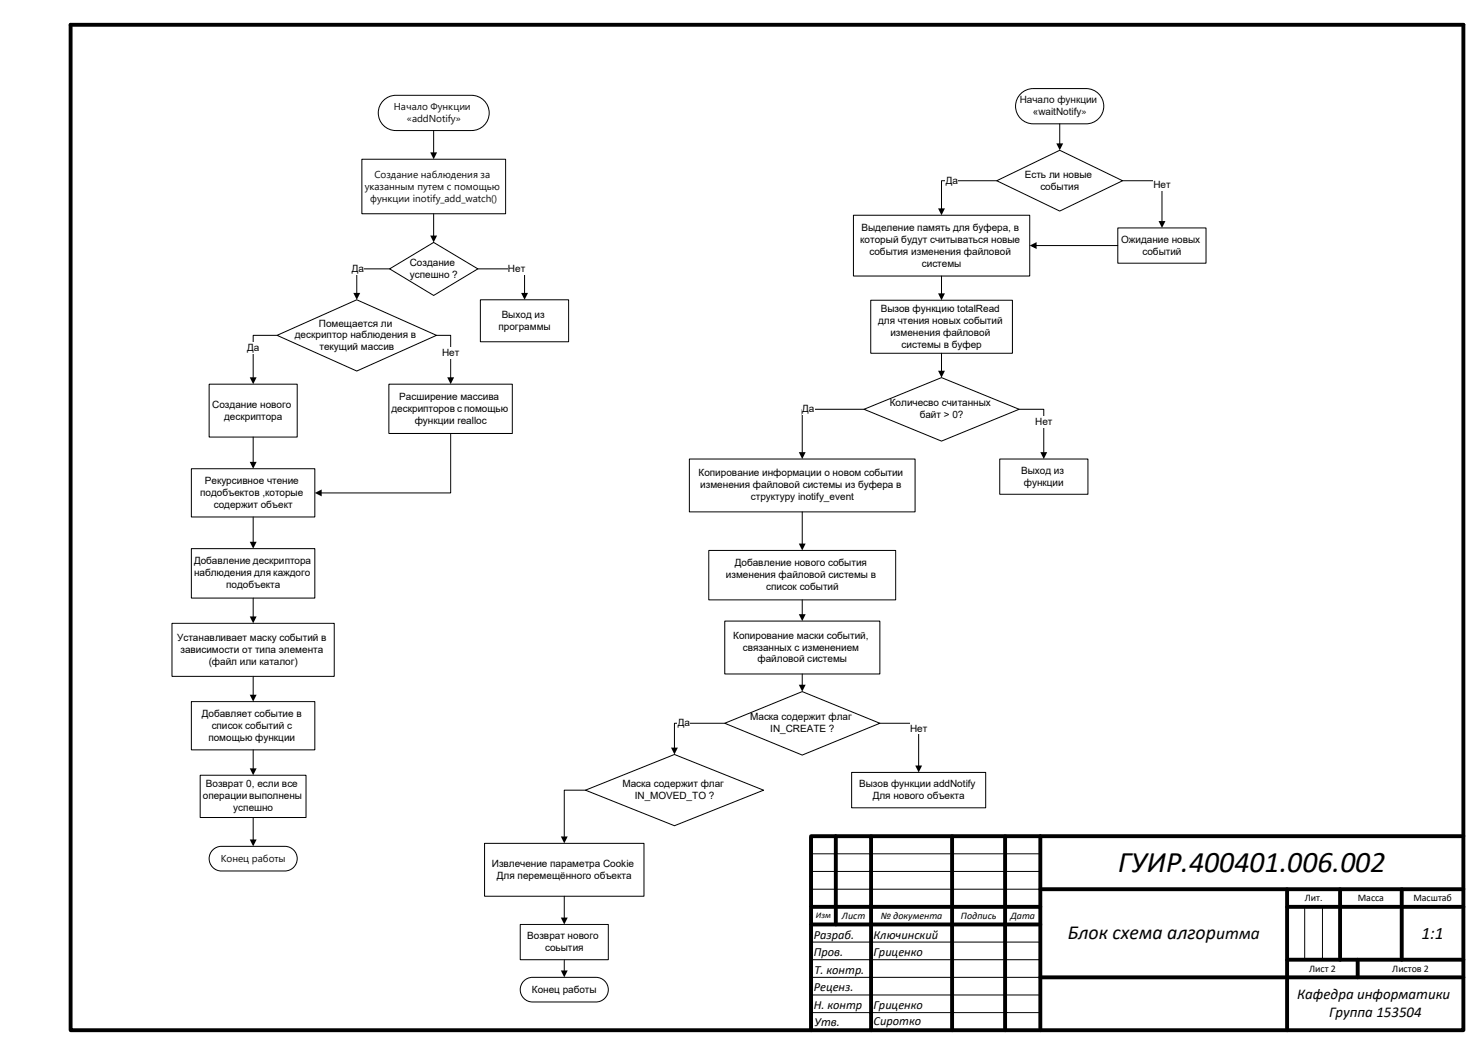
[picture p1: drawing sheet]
<svg xmlns="http://www.w3.org/2000/svg" width="420mm" height="297mm" viewBox="0 0 420 297" stroke-linecap="round" stroke-linejoin="round" font-family="sans-serif">
<defs><g id="words">
<text font-size="8.5" x="317.1" y="247.1">ГУИР.400401.006.002</text>
<text font-size="5.6" x="302.8" y="266.2">Блок схема алгор</text>
<g font-size="5">
<text x="344.9" y="266.2">итма</text>
<text x="403.1" y="266">1:1</text>
</g>
<g font-size="4.2">
<text x="367.8" y="283.3">Кафедра информатики</text>
<text x="376.9" y="288.3">Группа 153504</text>
</g>
<g font-size="3.5">
<text x="230.8" y="266.1">Разраб.</text>
<text x="247.7" y="266.1">Ключинский</text>
<text x="230.8" y="271.1">Пров.</text>
<text x="247.7" y="271.1">Гриценко</text>
<text x="230.8" y="281">Реценз.</text>
<text x="231" y="276.1">Т. контр.</text>
<text x="230.8" y="286.1">Н. контр</text>
<text x="247.7" y="286.1">Гриценко</text>
<text x="231" y="290.7">Утв.</text>
<text x="247.7" y="290.4">Сиротко</text>
</g>
<g font-size="2.8" fill="#0c0c0c">
<text x="289.2" y="29.3">Начало функции</text>
<text x="111.7" y="31.2">Начало Функции</text>
<text x="115.4" y="34.6">«addNotify»</text>
<text x="292.9" y="32.6">«waitNotify»</text>
<text x="103.5" y="53.7">указанным путем с помощью</text>
<text x="106.2" y="50.3">Создание наблюдения за</text>
<text x="105" y="57.1">функции inotify_add_watch()</text>
<text x="62.6" y="244.2">Конец работы</text>
</g>
<g font-size="2.8">
<text x="268.2" y="52.1">Да</text>
<text x="290.6" y="50.4">Есть ли новые</text>
<text x="295" y="53.8">события</text>
<text x="327.1" y="53.2">Нет</text>
<text x="244.3" y="65.4">Выделение память для буфера, в</text>
<text x="244" y="68.8">который будут считываться новые</text>
<text x="317.9" y="68.8">Ожидание новых</text>
<text x="99.7" y="77.1">Да</text>
<text x="116.2" y="75.4">Создание</text>
<text x="144.1" y="77.1">Нет</text>
<text x="246.6" y="72.2">события изменения файловой</text>
<text x="261.4" y="75.6">системы</text>
<text x="324" y="72.2">событий</text>
<text x="116.2" y="78.8">успешно ?</text>
<text x="249.8" y="88.4">Вызов функцию totalRead</text>
<text x="83.6" y="95.9">дескриптор наблюдения в</text>
<text x="90.4" y="92.5">Помещается ли</text>
<text x="141.4" y="93.5">программы</text>
<text x="142.3" y="90.1">Выход из</text>
<text x="249" y="91.8">для чтения новых событий</text>
<text x="252.5" y="95.2">изменения файловой</text>
<text x="70.1" y="99.4">Да</text>
<text x="90.6" y="99.3">текущий массив</text>
<text x="125.3" y="100.8">Нет</text>
<text x="255.7" y="98.6">системы в буфер</text>
<text x="113.2" y="113.3">Расширение массива</text>
<text x="60.2" y="115.5">Создание нового</text>
<text x="63.5" y="118.9">дескриптора</text>
<text x="111" y="116.7">дескрипторов с помощью</text>
<text x="227.5" y="116.9">Да</text>
<text x="252.4" y="115.2">Количесво считанных</text>
<text x="260.8" y="118.6">байт &gt; 0?</text>
<text x="117.6" y="120.1">функции realloc</text>
<text x="293.6" y="120.4">Нет</text>
<text x="58.1" y="137.2">Рекурсивное чтение</text>
<text x="198.1" y="135">Копирование информации о новом событии</text>
<text x="289.6" y="134.2">Выход из</text>
<text x="290.4" y="137.6">функции</text>
<text x="56.8" y="140.5">подобъектов ,которые</text>
<text x="60.6" y="143.9">содержит объект</text>
<text x="198.6" y="138.4">изменения файловой системы из буфера в</text>
<text x="212.9" y="141.8">структуру inotify_event</text>
<text x="55" y="160">Добавление дескриптора</text>
<text x="208.4" y="160.5">Добавление нового события</text>
<text x="55" y="163.4">наблюдения для каждого</text>
<text x="64.1" y="166.7">подобъекта</text>
<text x="205.9" y="163.9">изменения файловой системы в</text>
<text x="217.3" y="167.3">список событий</text>
<text x="50.2" y="181.7">Устанавливает маску событий в</text>
<text x="51.2" y="185">зависимости от типа элемента</text>
<text x="207.9" y="181">Копирование маски событий,</text>
<text x="210.7" y="184.4">связанных с изменением</text>
<text x="59.2" y="188.4">(файл или каталог)</text>
<text x="214.8" y="187.7">файловой системы</text>
<text x="57.2" y="203.2">Добавляет событие в</text>
<text x="59.1" y="209.9">помощью функции</text>
<text x="60" y="206.5">список событий с</text>
<text x="192.2" y="205.9">Да</text>
<text x="212.7" y="204.2">Маска содержит флаг</text>
<text x="218.4" y="207.6">IN_CREATE ?</text>
<text x="258.1" y="207.3">Нет</text>
<text x="57.5" y="226.6">операции выполнены</text>
<text x="58.4" y="223.2">Возврат 0, если все</text>
<text x="176.5" y="223.1">Маска содержит флаг</text>
<text x="180" y="226.5">IN_MOVED_TO ?</text>
<text x="243.6" y="223.1">Вызов функции addNotify</text>
<text x="247.5" y="226.5">Для нового объекта</text>
<text x="66.2" y="230">успешно</text>
<text x="139.5" y="245.7">Извлечение параметра Cookie</text>
<text x="140.9" y="249">Для перемещённого объекта</text>
<text x="370" y="255.4">Лит.</text>
<text x="385" y="255.4">Масса</text>
<text x="400.8" y="255.4">Масштаб</text>
<text x="238.8" y="260.3">Лист</text>
<text x="249.8" y="260.3">№ документа</text>
<text x="272.5" y="260.3">Подпись</text>
<text x="286.6" y="260.3">Дата</text>
<text x="149.5" y="266.1">Возврат нового</text>
<text x="154.6" y="269.5">соьытия</text>
<text x="371.2" y="275.3">Лист 2</text>
<text x="394.8" y="275.3">Листов 2</text>
<text x="150.8" y="281.3">Конец работы</text>
</g>
<text font-size="2.5" x="231.4" y="260.3">Изм</text>
</g></defs>
<g fill="none" stroke="#000" stroke-width="1.1">
<path d="M20 7h395v285h-395zM237 237v25M247 237v55M270 237v55M285 237v55M295 237v55M415 237h-185v55M230 257h65M295 252h120M365 252v40M365 257h50M380 252v20"/>
<path d="M397.5 252v20M230 262h65M295 277h120M365 272h50M385 272v5"/>
</g>
<path d="M230 242h65M230 247h65M230 252h65M370 257v15M375 257v15M230 267h65M230 272h65M230 277h65.1M230 282h65M230 287h65" fill="none" stroke="#000" stroke-width=".28"/>
<path d="M108.4 28.8a5 5 0 0 1 3.9-1.8h21.4a5 5 0 0 1 5 5 5 5 0 0 1-5 5h-21.4a5 5 0 0 1-4.6-2.9 5 5 0 0 1 .7-5.3z" fill-rule="evenodd" fill="#fff"/>
<path d="M108.4 28.8a5 5 0 0 1 3.9-1.8h21.4a5 5 0 0 1 5 5 5 5 0 0 1-5 5h-21.4a5 5 0 0 1-4.6-2.9 5 5 0 0 1 .7-5.3z" fill="none" stroke="#000" stroke-width=".28"/>
<path d="M60.3 240.9a3.5 3.5 0 0 1 2.5-1h18a3.5 3.5 0 0 1 3.5 3.5 3.5 3.5 0 0 1-3.5 3.4h-18a3.5 3.5 0 0 1-3.2-2.1 3.5 3.5 0 0 1 .7-3.8z" fill-rule="evenodd" fill="#fff"/>
<path d="M60.3 240.9a3.5 3.5 0 0 1 2.5-1h18a3.5 3.5 0 0 1 3.5 3.5 3.5 3.5 0 0 1-3.5 3.4h-18a3.5 3.5 0 0 1-3.2-2.1 3.5 3.5 0 0 1 .7-3.8z" fill="none" stroke="#000" stroke-width=".28"/>
<path d="M289.2 26.9a5 5 0 0 1 3.8-1.8h15a5 5 0 0 1 5 5 5 5 0 0 1-5 5h-15a5 5 0 0 1-4.5-2.9 5 5 0 0 1 .7-5.3z" fill-rule="evenodd" fill="#fff"/>
<path d="M289.2 26.9a5 5 0 0 1 3.8-1.8h15a5 5 0 0 1 5 5 5 5 0 0 1-5 5h-15a5 5 0 0 1-4.5-2.9 5 5 0 0 1 .7-5.3z" fill="none" stroke="#000" stroke-width=".28"/>
<path d="M102.6 45.1h40.8v15.5h-40.8z" fill="#fff"/>
<path d="M102.6 45.1h40.8v15.5h-40.8z" fill="none" stroke="#000" stroke-width=".28"/>
<path d="M110.5 76.2l12.5-7.5 12.5 7.5-12.5 7.5z" fill-rule="evenodd" fill="#fff"/>
<path d="M110.5 76.2l12.5-7.5 12.5 7.5-12.5 7.5z" fill="none" stroke="#000" stroke-width=".28"/>
<path d="M136.2 85h25v11.9h-25z" fill="#fff"/>
<path d="M136.2 85h25v11.9h-25z" fill="none" stroke="#000" stroke-width=".28"/>
<path d="M78.6 95l22.6-10 22.6 10-22.6 10.2z" fill-rule="evenodd" fill="#fff"/>
<path d="M78.6 95l22.6-10 22.6 10-22.6 10.2z" fill="none" stroke="#000" stroke-width=".28"/>
<path d="M110.3 108.9h35v14h-35z" fill="#fff"/>
<path d="M110.3 108.9h35v14h-35z" fill="none" stroke="#000" stroke-width=".28"/>
<path d="M59.3 108.9h25v15h-25z" fill="#fff"/>
<path d="M59.3 108.9h25v15h-25z" fill="none" stroke="#000" stroke-width=".28"/>
<path d="M54.3 132.8h35v13.7h-35z" fill="#fff"/>
<path d="M54.3 132.8h35v13.7h-35z" fill="none" stroke="#000" stroke-width=".28"/>
<path d="M54.3 155.5h35v14h-35z" fill="#fff"/>
<path d="M54.3 155.5h35v14h-35z" fill="none" stroke="#000" stroke-width=".28"/>
<path d="M48.8 176.7h46v15h-46z" fill="#fff"/>
<path d="M48.8 176.7h46v15h-46z" fill="none" stroke="#000" stroke-width=".28"/>
<path d="M54.3 198.8h35v13.7h-35z" fill="#fff"/>
<path d="M54.3 198.8h35v13.7h-35z" fill="none" stroke="#000" stroke-width=".28"/>
<path d="M56.8 219.7h30v12h-30z" fill="#fff"/>
<path d="M123 37v6.4M123 60.6v6.4M135.5 76.2h13.3v7.1M56.8 219.7h30v12h-30z" fill="none" stroke="#000" stroke-width=".28"/>
<path d="M122 43.2h2l-1 1.9zM122 66.8h2l-1 1.9zM147.8 83h1.9l-.9 2z" fill="#000"/>
<path d="M144.1 74.5h4.8v3.4h-4.8z" fill="#fff"/>
<path d="M110.5 76.2h-9.3v7.1" fill="none" stroke="#000" stroke-width=".28"/>
<path d="M100.2 83h2l-1 2z" fill="#000"/>
<path d="M99.7 74.5h3.5v3.4h-3.5z" fill="#fff"/>
<path d="M123.8 95h4v12.1" fill="none" stroke="#000" stroke-width=".28"/>
<path d="M126.8 106.9h2l-1 2z" fill="#000"/>
<path d="M125.3 98.3h4.9v3.3h-4.9z" fill="#fff"/>
<path d="M78.6 95h-6.8v12.1" fill="none" stroke="#000" stroke-width=".28"/>
<path d="M70.8 106.9h2l-1 2z" fill="#000"/>
<path d="M70.1 96.9h3.4v3.3h-3.4z" fill="#fff"/>
<path d="M71.8 123.9v7.2M71.8 146.5v7.3M71.8 169.5v5.5M71.8 191.7v5.4M71.8 212.5v5.5M71.8 231.7v6.4" fill="none" stroke="#000" stroke-width=".28"/>
<path d="M70.8 130.9h2l-1 1.9zM70.8 153.5h2l-1 2zM70.8 174.7h2l-1 2zM70.8 196.9h2l-1 1.9zM70.8 217.8h2l-1 1.9zM70.8 237.9h2l-1 2z" fill="#000"/>
<path d="M282.7 51.2l17.8-8.6 17.8 8.6-17.8 8.6z" fill-rule="evenodd" fill="#fff"/>
<path d="M282.7 51.2l17.8-8.6 17.8 8.6-17.8 8.6zM127.8 122.9v16.8h-36.8" fill="none" stroke="#000" stroke-width=".28"/>
<path d="M89.3 139.7l1.9-1v2z" fill="#000"/>
<path d="M317 64.6h25v10h-25z" fill="#fff"/>
<path d="M317 64.6h25v10h-25z" fill="none" stroke="#000" stroke-width=".28"/>
<path d="M242 61h50v17.2h-50z" fill="#fff"/>
<path d="M242 61h50v17.2h-50z" fill="none" stroke="#000" stroke-width=".28"/>
<path d="M246.9 85.1h40.2v15h-40.2z" fill="#fff"/>
<path d="M246.9 85.1h40.2v15h-40.2z" fill="none" stroke="#000" stroke-width=".28"/>
<path d="M245 116l22-9 22 9-22 9z" fill-rule="evenodd" fill="#fff"/>
<path d="M245 116l22-9 22 9-22 9z" fill="none" stroke="#000" stroke-width=".28"/>
<path d="M283.5 130.1h25v10h-25z" fill="#fff"/>
<path d="M283.5 130.1h25v10h-25z" fill="none" stroke="#000" stroke-width=".28"/>
<path d="M195.5 130.1h64v15h-64z" fill="#fff"/>
<path d="M195.5 130.1h64v15h-64z" fill="none" stroke="#000" stroke-width=".28"/>
<path d="M201 156h53v14h-53z" fill="#fff"/>
<path d="M201 156h53v14h-53z" fill="none" stroke="#000" stroke-width=".28"/>
<path d="M205.5 176h44v15h-44z" fill="#fff"/>
<path d="M205.5 176h44v15h-44z" fill="none" stroke="#000" stroke-width=".28"/>
<path d="M205.5 205l22-9 22 9-22 9z" fill-rule="evenodd" fill="#fff"/>
<path d="M205.5 205l22-9 22 9-22 9z" fill="none" stroke="#000" stroke-width=".28"/>
<path d="M241.5 218.9h38v10h-38z" fill="#fff"/>
<path d="M241.5 218.9h38v10h-38z" fill="none" stroke="#000" stroke-width=".28"/>
<path d="M166 223.9l25.3-10.1 25.2 10.1-25.2 10.1z" fill-rule="evenodd" fill="#fff"/>
<path d="M166 223.9l25.3-10.1 25.2 10.1-25.2 10.1z" fill="none" stroke="#000" stroke-width=".28"/>
<path d="M137.4 239h45.2v15h-45.2z" fill="#fff"/>
<path d="M137.4 239h45.2v15h-45.2z" fill="none" stroke="#000" stroke-width=".28"/>
<path d="M148.6 278a3.4 3.4 0 0 1 2.4-1h18a3.5 3.5 0 0 1 3.5 3.5 3.5 3.5 0 0 1-3.5 3.5h-18a3.5 3.5 0 0 1-3.2-2.2 3.5 3.5 0 0 1 .8-3.8z" fill-rule="evenodd" fill="#fff"/>
<path d="M148.6 278a3.4 3.4 0 0 1 2.4-1h18a3.5 3.5 0 0 1 3.5 3.5 3.5 3.5 0 0 1-3.5 3.5h-18a3.5 3.5 0 0 1-3.2-2.2 3.5 3.5 0 0 1 .8-3.8z" fill="none" stroke="#000" stroke-width=".28"/>
<path d="M147.5 262h25v10h-25z" fill="#fff"/>
<path d="M300.5 35.1v5.8M318.3 51.2h11.2v11.7M147.5 262h25v10h-25z" fill="none" stroke="#000" stroke-width=".28"/>
<path d="M299.6 40.6h1.9l-1 2zM328.5 62.7h2l-1 1.9z" fill="#000"/>
<path d="M327.1 50.6h4.9v3.4h-4.9z" fill="#fff"/>
<path d="M282.7 51.2h-15.7v8.1" fill="none" stroke="#000" stroke-width=".28"/>
<path d="M266 59.1h2l-1 1.9z" fill="#000"/>
<path d="M268.2 49.5h3.5v3.4h-3.5z" fill="#fff"/>
<path d="M267 78.2v5.2M267 100.1v5.2M289 116h7v12.4" fill="none" stroke="#000" stroke-width=".28"/>
<path d="M266 83.1h2l-1 2zM266 105.1h2l-1 1.9zM295 128.1h2l-1 2z" fill="#000"/>
<path d="M293.6 117.9h4.8v3.3h-4.8z" fill="#fff"/>
<path d="M245 116h-17.5v12.4" fill="none" stroke="#000" stroke-width=".28"/>
<path d="M226.5 128.1h2l-1 2z" fill="#000"/>
<path d="M227.5 114.3h3.5v3.4h-3.5z" fill="#fff"/>
<path d="M227.5 145.1v9.2M227.5 170v4.3M227.5 191v3.3M249.5 205h11v12.2" fill="none" stroke="#000" stroke-width=".28"/>
<path d="M226.5 154.1h2l-1 1.9zM226.5 174.1h2l-1 1.9zM226.5 194.1h2l-1 1.9zM259.5 217h2l-1 1.9z" fill="#000"/>
<path d="M258.1 204.8h4.9v3.4h-4.9z" fill="#fff"/>
<path d="M205.5 205h-14.2v7.1" fill="none" stroke="#000" stroke-width=".28"/>
<path d="M190.3 211.9h1.9l-.9 1.9z" fill="#000"/>
<path d="M192.2 203.3h3.5v3.4h-3.5z" fill="#fff"/>
<path d="M293.7 69.6h23.3M166 223.9h-6v13.4M160 254v6.3M160 272v3.3" fill="none" stroke="#000" stroke-width=".28"/>
<path d="M292 69.6l2-1v2zM159 237.1h2l-1 1.9zM159 260.1h2l-1 1.9zM159 275h2l-1 2z" fill="#000"/>
<use href="#words"/>
</svg>
